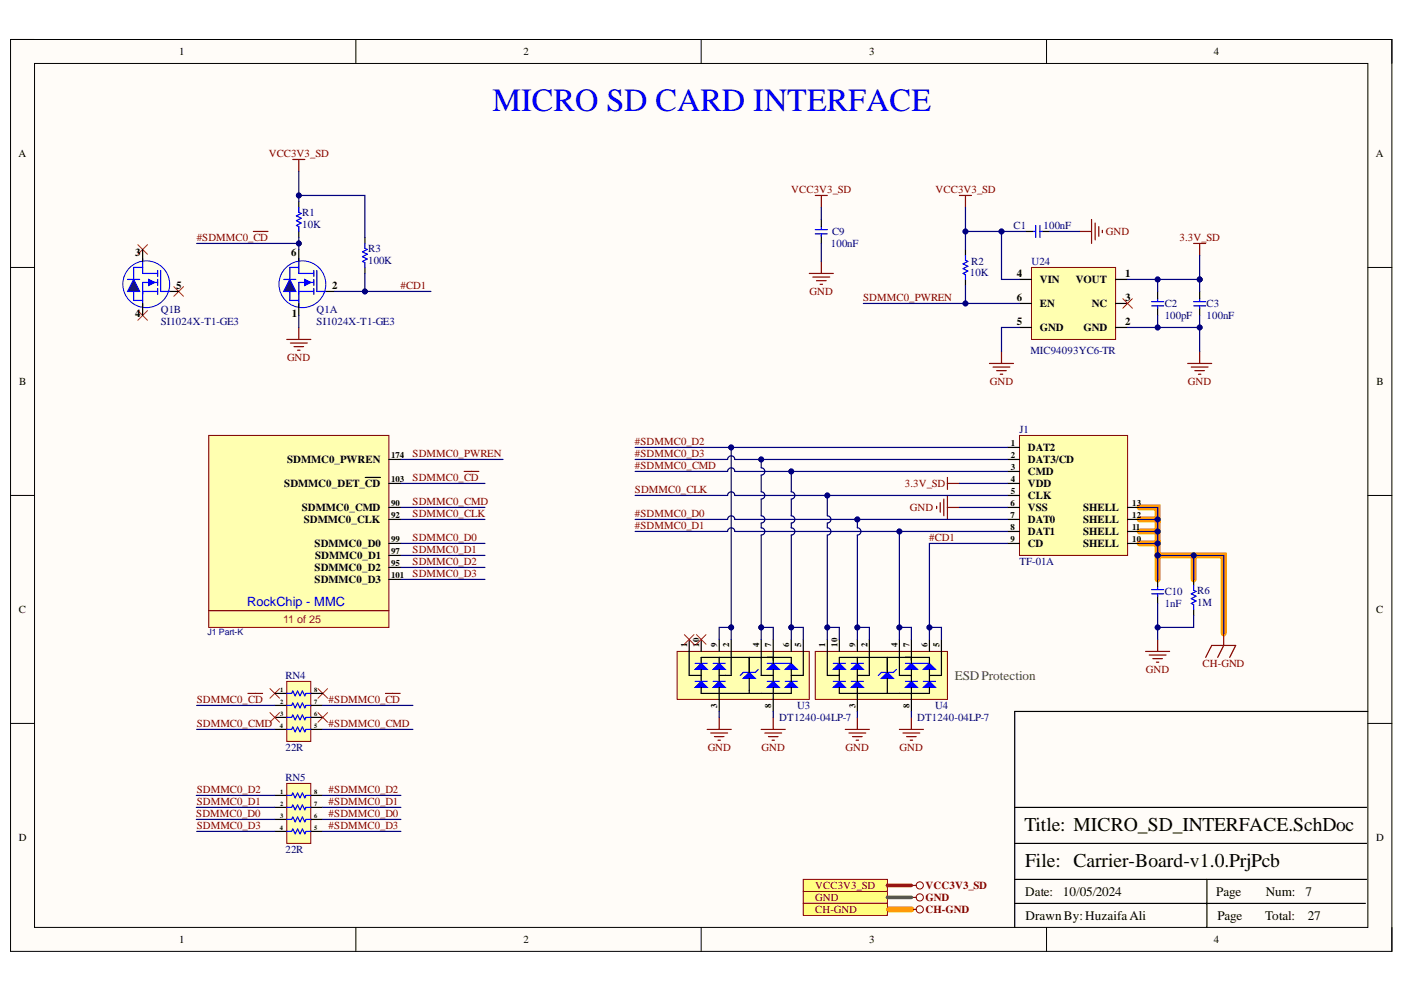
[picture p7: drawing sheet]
<svg xmlns="http://www.w3.org/2000/svg" width="297mm" height="210mm" viewBox="0 0 297 210" stroke-linecap="round" stroke-linejoin="round" font-family="sans-serif">
<defs><g id="words">
<text font-size="6.8" fill="#00f" x="104.2" y="23.4">MICRO SD CARD INTERFACE</text>
<g font-size="4.1">
<text x="216.7" y="175.8">Title: MICRO_SD_INTERFACE.SchDoc</text>
<text x="216.9" y="183.4">File: Carrier-Board-v1.0.PrjPcb</text>
</g>
<text font-size="2.8" fill="#434343" x="202" y="143.8">ESDProtection</text>
<g font-size="2.8">
<text x="216.9" y="189.6">Date:</text>
<text x="224.8" y="189.6">10/05/2024</text>
<text x="257.3" y="189.6">Page</text>
<text x="267.8" y="189.6">Num:</text>
<text x="276.2" y="189.6">7</text>
<text x="217" y="194.6">DrawnBy:HuzaifaAli</text>
<text x="257.6" y="194.6">Page</text>
<text x="267.6" y="194.6">Total:</text>
<text x="276.7" y="194.6">27</text>
</g>
<text font-size="2.7" fill="#00f" x="52.3" y="128.1">RockChip - MMC</text>
<g font-size="2.3">
<text x="37.9" y="11.7">1</text>
<text x="110.7" y="11.7">2</text>
<text x="183.9" y="11.7">3</text>
<text x="256.8" y="11.7">4</text>
<text x="3.9" y="33.3">A</text>
<text x="291.1" y="33.3">A</text>
<text x="28.6" y="54.1">3</text>
<text x="61.6" y="54.1">6</text>
<text x="215.1" y="58.7">4</text>
<text x="220" y="59.9">VIN</text>
<text x="227.6" y="59.9">VOUT</text>
<text x="238" y="58.7">1</text>
<text x="37.3" y="61.2">5</text>
<text x="70.3" y="61.2">2</text>
<text x="215.1" y="63.7">6</text>
<text x="220" y="65">EN</text>
<text x="231" y="65">NC</text>
<text x="238" y="63.7">3</text>
<text x="28.6" y="67">4</text>
<text x="61.7" y="67">1</text>
<text x="215.1" y="68.8">5</text>
<text x="220" y="70.1">GND</text>
<text x="229.2" y="70.1">GND</text>
<text x="238" y="68.8">2</text>
<text x="4.1" y="81.5">B</text>
<text x="291.2" y="81.5">B</text>
<text x="217.5" y="95.5">DAT2</text>
<text x="60.7" y="98">SDMMC0_PWREN</text>
<text x="217.5" y="98">DAT3/CD</text>
<text x="217.5" y="100.6">CMD</text>
<text x="60.1" y="103.1">SDMMC0_DET_CD</text>
<text x="217.5" y="105.6">CLK</text>
<text x="217.5" y="103.1">VDD</text>
<text x="63.9" y="108.2">SDMMC0_CMD</text>
<text x="64.3" y="110.7">SDMMC0_CLK</text>
<text x="217.5" y="110.7">DAT0</text>
<text x="217.5" y="113.2">DAT1</text>
<text x="217.5" y="108.2">VSS</text>
<text x="229.1" y="110.7">SHELL</text>
<text x="229.1" y="108.2">SHELL</text>
<text x="229.1" y="113.2">SHELL</text>
<text x="66.6" y="115.8">SDMMC0_D0</text>
<text x="66.7" y="118.3">SDMMC0_D1</text>
<text x="217.5" y="115.8">CD</text>
<text x="229.1" y="115.8">SHELL</text>
<text x="66.6" y="120.9">SDMMC0_D2</text>
<text x="66.6" y="123.4">SDMMC0_D3</text>
<text x="4" y="129.7">C</text>
<text x="291.2" y="129.7">C</text>
<text x="4" y="178">D</text>
<text x="291.2" y="178">D</text>
<text x="37.9" y="199.5">1</text>
<text x="110.7" y="199.5">2</text>
<text x="183.9" y="199.5">3</text>
<text x="256.8" y="199.5">4</text>
</g>
<g font-size="2.3" fill="#800000">
<text x="56.8" y="33.3">VCC3V3_SD</text>
<text x="167.4" y="40.9">VCC3V3_SD</text>
<text x="197.9" y="40.9">VCC3V3_SD</text>
<text x="41.6" y="51">#SDMMC0_CD</text>
<text x="234" y="49.8">GND</text>
<text x="249.5" y="51">3.3V_SD</text>
<text x="84.8" y="61.2">#CD1</text>
<text x="171.3" y="62.5">GND</text>
<text x="182.6" y="63.7">SDMMC0_PWREN</text>
<text x="60.7" y="76.4">GND</text>
<text x="209.4" y="81.5">GND</text>
<text x="251.3" y="81.5">GND</text>
<text x="134.3" y="94.2">#SDMMC0_D2</text>
<text x="87.3" y="101.8">SDMMC0_CD</text>
<text x="87.3" y="96.8">SDMMC0_PWREN</text>
<text x="134.3" y="96.8">#SDMMC0_D3</text>
<text x="134.3" y="99.3">#SDMMC0_CMD</text>
<text x="87.3" y="106.9">SDMMC0_CMD</text>
<text x="134.3" y="104.4">SDMMC0_CLK</text>
<text x="191.4" y="103.1">3.3V_SD</text>
<text x="87.3" y="109.4">SDMMC0_CLK</text>
<text x="134.3" y="112">#SDMMC0_D1</text>
<text x="134.3" y="109.4">#SDMMC0_D0</text>
<text x="192.5" y="108.2">GND</text>
<text x="87.3" y="119.6">SDMMC0_D2</text>
<text x="87.3" y="117.1">SDMMC0_D1</text>
<text x="87.3" y="114.5">SDMMC0_D0</text>
<text x="196.6" y="114.5">#CD1</text>
<text x="87.3" y="122.1">SDMMC0_D3</text>
<text x="242.4" y="142.4">GND</text>
<text x="254.4" y="141.1">CH-GND</text>
<text x="41.6" y="148.8">SDMMC0_CD</text>
<text x="69.5" y="148.8">#SDMMC0_CD</text>
<text x="41.6" y="153.9">SDMMC0_CMD</text>
<text x="69.5" y="153.9">#SDMMC0_CMD</text>
<text x="149.7" y="159">GND</text>
<text x="161.1" y="159">GND</text>
<text x="178.9" y="159">GND</text>
<text x="190.3" y="159">GND</text>
<text x="41.6" y="167.8">SDMMC0_D2</text>
<text x="69.5" y="167.8">#SDMMC0_D2</text>
<text x="41.5" y="172.9">SDMMC0_D0</text>
<text x="41.6" y="170.4">SDMMC0_D1</text>
<text x="69.5" y="170.4">#SDMMC0_D1</text>
<text x="69.5" y="172.9">#SDMMC0_D0</text>
<text x="41.6" y="175.4">SDMMC0_D3</text>
<text x="69.5" y="175.4">#SDMMC0_D3</text>
<text x="172.5" y="190.7">GND</text>
<text x="172.5" y="188.1">VCC3V3_SD</text>
<text x="195.8" y="190.7">GND</text>
<text x="195.8" y="188.1">VCC3V3_SD</text>
<text x="172.5" y="193.2">CH-GND</text>
<text x="195.8" y="193.2">CH-GND</text>
</g>
<g font-size="2.3" fill="#000080">
<text x="63.9" y="45.7">R1</text>
<text x="63.9" y="48.3">10K</text>
<text x="77.9" y="53.3">R3</text>
<text x="175.8" y="52.3">100nF</text>
<text x="176" y="49.8">C9</text>
<text x="214.4" y="48.5">C1</text>
<text x="220.8" y="48.5">100nF</text>
<text x="77.9" y="55.9">100K</text>
<text x="205.2" y="58.4">10K</text>
<text x="205.5" y="56.1">R2</text>
<text x="218.2" y="56.1">U24</text>
<text x="246.4" y="65">C2</text>
<text x="255.3" y="65">C3</text>
<text x="34" y="66.3">Q1B</text>
<text x="34" y="68.8">SI1024X-T1-GE3</text>
<text x="67" y="66.3">Q1A</text>
<text x="67" y="68.8">SI1024X-T1-GE3</text>
<text x="246.4" y="67.5">100pF</text>
<text x="255.3" y="67.5">100nF</text>
<text x="218" y="74.9">MIC94093YC6-TR</text>
<text x="215.7" y="91.7">J1</text>
<text x="215.7" y="119.6">TF-01A</text>
<text x="246.4" y="125.9">C10</text>
<text x="253.3" y="125.7">R6</text>
<text x="246.4" y="128.5">1nF</text>
<text x="253.3" y="128.2">1M</text>
<text x="60.4" y="143.7">RN4</text>
<text x="164.9" y="152.6">DT1240-04LP-7</text>
<text x="168.7" y="150.1">U3</text>
<text x="194" y="152.6">DT1240-04LP-7</text>
<text x="197.9" y="150.1">U4</text>
<text x="60.4" y="159">22R</text>
<text x="60.4" y="165.3">RN5</text>
<text x="60.4" y="180.5">22R</text>
</g>
<text font-size="2.3" fill="#f00" x="59.9" y="131.8">11 of 25</text>
<g font-size="1.9">
<text x="213.8" y="94.3">1</text>
<text x="82.7" y="101.9">103</text>
<text x="82.7" y="96.9">174</text>
<text x="213.8" y="96.9">2</text>
<text x="213.8" y="99.4">3</text>
<text x="213.8" y="101.9">4</text>
<text x="82.7" y="107">90</text>
<text x="213.8" y="107">6</text>
<text x="213.8" y="104.5">5</text>
<text x="239.6" y="107">13</text>
<text x="82.7" y="109.5">92</text>
<text x="213.8" y="109.5">7</text>
<text x="213.8" y="112.1">8</text>
<text x="239.6" y="109.5">12</text>
<text x="239.6" y="112.1">11</text>
<text x="82.7" y="114.6">99</text>
<text x="82.7" y="117.1">97</text>
<text x="82.7" y="119.7">95</text>
<text x="213.8" y="114.6">9</text>
<text x="239.6" y="114.6">10</text>
<text x="82.7" y="122.2">101</text>
<text x="145.4" y="136.8" transform="rotate(-90 145.4 136.8)">1</text>
<text x="147.9" y="136.8" transform="rotate(-90 147.9 136.8)">10</text>
<text x="151.8" y="136.8" transform="rotate(-90 151.8 136.8)">9</text>
<text x="154.3" y="136.8" transform="rotate(-90 154.3 136.8)">2</text>
<text x="160.6" y="136.8" transform="rotate(-90 160.6 136.8)">4</text>
<text x="163.2" y="136.8" transform="rotate(-90 163.2 136.8)">7</text>
<text x="167" y="136.8" transform="rotate(-90 167 136.8)">6</text>
<text x="169.5" y="136.8" transform="rotate(-90 169.5 136.8)">5</text>
<text x="174.6" y="136.8" transform="rotate(-90 174.6 136.8)">1</text>
<text x="177.2" y="136.8" transform="rotate(-90 177.2 136.8)">10</text>
<text x="181" y="136.8" transform="rotate(-90 181 136.8)">9</text>
<text x="183.6" y="136.8" transform="rotate(-90 183.6 136.8)">2</text>
<text x="189.9" y="136.8" transform="rotate(-90 189.9 136.8)">4</text>
<text x="192.4" y="136.8" transform="rotate(-90 192.4 136.8)">7</text>
<text x="196.2" y="136.8" transform="rotate(-90 196.2 136.8)">6</text>
<text x="198.8" y="136.8" transform="rotate(-90 198.8 136.8)">5</text>
<text x="151.8" y="149.8" transform="rotate(-90 151.8 149.8)">3</text>
<text x="163.2" y="149.8" transform="rotate(-90 163.2 149.8)">8</text>
<text x="181" y="149.8" transform="rotate(-90 181 149.8)">3</text>
<text x="192.4" y="149.8" transform="rotate(-90 192.4 149.8)">8</text>
</g>
<text font-size="1.9" fill="#000080" x="43.9" y="134.5">J1 Part-K</text>
<g font-size="1.4">
<text x="59.3" y="146.5">1</text>
<text x="59.3" y="149">2</text>
<text x="66.5" y="146.5">8</text>
<text x="66.5" y="149">7</text>
<text x="59.2" y="154.1">4</text>
<text x="59.3" y="151.5">3</text>
<text x="66.5" y="151.5">6</text>
<text x="66.5" y="154.1">5</text>
<text x="59.3" y="168">1</text>
<text x="59.3" y="170.5">2</text>
<text x="59.3" y="173.1">3</text>
<text x="66.5" y="168">8</text>
<text x="66.5" y="170.5">7</text>
<text x="66.5" y="173.1">6</text>
<text x="59.2" y="175.6">4</text>
<text x="66.5" y="175.6">5</text>
</g>
</g></defs>
<path d="M2.2 8.4h292.3v192.9h-292.3z" fill-rule="evenodd" fill="#fffcf8"/>
<path d="M2.2 8.4h292.3v192.9h-292.3z" fill="none" stroke="#000" stroke-width=".21"/>
<path d="M7.3 13.4h282.1v182.8h-282.1z" fill-rule="evenodd" fill="#fffcf8"/>
<g fill="none" stroke="#000" stroke-width=".21">
<path d="M2.2 8.4h5.1M7.3 13.4h282.1v182.8h-282.1zM75.3 8.4v5M148.3 8.4v5M221.4 8.4v5M289.4 8.4h5.1v5M2.2 56.6h5.1M289.4 56.6h5.1M2.2 104.8h5.1M289.4 104.8h5.1M2.2 153.1h5.1M289.4 153.1h5.1"/>
<path d="M75.3 196.2v5.1M148.3 196.2v5.1M221.4 196.2v5.1M294.5 196.2v5.1"/>
</g>
<path d="M241.1 107.4h3.8v2.5h-3.8M241.1 115h3.8v2.5M241.1 112.5h3.8M244.9 109.9v5.1M244.9 117.5h14v16.5M244.9 117.5v5.1M252.5 117.5v5.1M187.7 192.4h5.1" fill="none" stroke="#f90" stroke-width="1.3"/>
<path d="M289.4 150.5h-74.7v45.7M214.7 178.5h74.4M214.7 170.8h74.4M214.7 191.2h74.2M214.7 186.1h74.4M255.3 186.1v10.1" fill="none" stroke="#000" stroke-width=".25"/>
<path d="M143.3 137.8h27.9v10.2h-27.9z" fill-rule="evenodd" fill="#ffffb0"/>
<path d="M143.3 137.8h27.9v10.2h-27.9z" fill="none" stroke="#800000" stroke-width=".21"/>
<path d="M145.8 135.3v2.5" fill="none" stroke="#000" stroke-width=".25"/>
<path d="M147.1 141.6l1.2-1.2 1.3 1.2z" fill="#00f"/>
<path d="M147.1 141.6l1.2-1.2 1.3 1.2zM147.1 140.4h2.5M147.1 144.2h2.5" fill="none" stroke="#00f" stroke-width=".25"/>
<path d="M148.3 141.6v2.6" fill="none" stroke="#000" stroke-width=".25"/>
<path d="M147.1 145.5l1.2-1.3 1.3 1.3z" fill="#00f"/>
<path d="M147.1 145.5l1.2-1.3 1.3 1.3z" fill="none" stroke="#00f" stroke-width=".25"/>
<path d="M148.3 145.5v1.2h12.8" fill="none" stroke="#000" stroke-width=".25"/>
<path d="M150.9 141.6l1.3-1.2 1.2 1.2z" fill="#00f"/>
<path d="M150.9 141.6l1.3-1.2 1.2 1.2zM150.9 140.4h2.5M150.9 144.2h2.5" fill="none" stroke="#00f" stroke-width=".25"/>
<path d="M150.9 145.5l1.3-1.3 1.2 1.3z" fill="#00f"/>
<path d="M150.9 145.5l1.3-1.3 1.2 1.3z" fill="none" stroke="#00f" stroke-width=".25"/>
<path d="M163.6 140.4l1.3 1.2h-2.6z" fill="#00f"/>
<path d="M162.3 140.4h2.6M162.3 144.2h2.6M163.6 140.4l1.3 1.2h-2.6z" fill="none" stroke="#00f" stroke-width=".25"/>
<path d="M163.6 144.2l1.3 1.3h-2.6z" fill="#00f"/>
<path d="M163.6 144.2l1.3 1.3h-2.6z" fill="none" stroke="#00f" stroke-width=".25"/>
<path d="M167.4 140.4l1.3 1.2h-2.6z" fill="#00f"/>
<path d="M164.9 140.4h2.5M167.4 140.4l1.3 1.2h-2.6z" fill="none" stroke="#00f" stroke-width=".25"/>
<path d="M167.4 144.2l1.3 1.3h-2.6z" fill="#00f"/>
<path d="M167.4 144.2l1.3 1.3h-2.6z" fill="none" stroke="#00f" stroke-width=".25"/>
<path d="M157.2 143.5l1.3-1.2 1.3 1.2z" fill="#00f"/>
<path d="M157.2 143.5l1.3-1.2 1.3 1.2zM160.4 141.6l-.6 .7h-2.6l-.6 .6M166.1 144.2h2.6" fill="none" stroke="#00f" stroke-width=".25"/>
<g fill="none" stroke="#000" stroke-width=".25">
<path d="M145.8 137.8v5.1h2.5M148.3 135.3v2.5M152.2 135.3v2.5M152.2 139.1v1.3M154.7 135.3v7.6h-2.5M158.5 139.1v3.2M161.1 135.3v7.6h2.5M163.6 135.3v5.1M167.4 135.3v2.5M169.9 135.3v7.6h-2.5M148.3 140.4v-1.3h19.1v1.3M152.2 141.6v2.6"/>
<path d="M152.2 145.5v5M158.5 143.5v3.2M163.6 141.6v2.6M163.6 145.5v5M167.4 141.6v2.6M167.4 145.5v1.2h-6.3"/>
</g>
<path d="M172.5 137.8h27.9v10.2h-27.9z" fill-rule="evenodd" fill="#ffffb0"/>
<path d="M172.5 137.8h27.9v10.2h-27.9z" fill="none" stroke="#800000" stroke-width=".21"/>
<path d="M175 135.3v2.5" fill="none" stroke="#000" stroke-width=".25"/>
<path d="M176.3 141.6l1.3-1.2 1.2 1.2z" fill="#00f"/>
<path d="M176.3 141.6l1.3-1.2 1.2 1.2zM176.3 140.4h2.5M176.3 144.2h2.5" fill="none" stroke="#00f" stroke-width=".25"/>
<path d="M177.6 141.6v2.6" fill="none" stroke="#000" stroke-width=".25"/>
<path d="M176.3 145.5l1.3-1.3 1.2 1.3z" fill="#00f"/>
<path d="M176.3 145.5l1.3-1.3 1.2 1.3z" fill="none" stroke="#00f" stroke-width=".25"/>
<path d="M177.6 145.5v1.2h12.7" fill="none" stroke="#000" stroke-width=".25"/>
<path d="M180.1 141.6l1.3-1.2 1.3 1.2z" fill="#00f"/>
<path d="M180.1 141.6l1.3-1.2 1.3 1.2zM180.1 140.4h2.6M180.1 144.2h2.6" fill="none" stroke="#00f" stroke-width=".25"/>
<path d="M180.1 145.5l1.3-1.3 1.3 1.3z" fill="#00f"/>
<path d="M180.1 145.5l1.3-1.3 1.3 1.3z" fill="none" stroke="#00f" stroke-width=".25"/>
<path d="M191.6 141.6l1.2-1.2 1.3 1.2z" fill="#00f"/>
<path d="M191.6 141.6l1.2-1.2 1.3 1.2zM191.6 140.4h2.5M191.6 144.2h2.5" fill="none" stroke="#00f" stroke-width=".25"/>
<path d="M191.6 145.5l1.2-1.3 1.3 1.3z" fill="#00f"/>
<path d="M191.6 145.5l1.2-1.3 1.3 1.3z" fill="none" stroke="#00f" stroke-width=".25"/>
<path d="M195.4 141.6l1.2-1.2 1.3 1.2z" fill="#00f"/>
<path d="M194.1 140.4h2.5M195.4 141.6l1.2-1.2 1.3 1.2z" fill="none" stroke="#00f" stroke-width=".25"/>
<path d="M195.4 145.5l1.2-1.3 1.3 1.3z" fill="#00f"/>
<path d="M195.4 145.5l1.2-1.3 1.3 1.3z" fill="none" stroke="#00f" stroke-width=".25"/>
<path d="M186.5 143.6l1.2-1.3 1.3 1.3z" fill="#00f"/>
<g fill="none" stroke="#00f" stroke-width=".25">
<path d="M63.2 43.9v1l.5 .3-1 .5 1 .5-1 .5 1 .5-1 .5 .5 .3v1M77.2 51.5v1l.5 .3-1 .5 1 .5-1 .5 1 .5-1 .5 .5 .3v1M204.3 54.1v1l.5 .2-1 .5 1 .5-1 .5 1 .6-1 .5 .5 .2v1M218.5 49h.5M219.1 47.7v2.5M220 49h.5M220 47.7v2.5M243.6 64.7h2.6M243.6 63.8h2.6M244.9 63.2v.5M244.9 64.7v.5M252.5 64.7h2.6"/>
<path d="M252.5 63.8h2.6M253.8 63.2v.5M253.8 64.7v.5M186.5 143.6l1.2-1.3 1.3 1.3zM189.6 141.6l-.6 .7h-2.5l-.7 .6M195.4 144.2h2.5"/>
</g>
<g fill="none" stroke="#000" stroke-width=".25">
<path d="M63.2 42.6v1.3M63.2 49v1.2M77.2 50.2v1.3M77.2 56.6v1.3M204.3 52.8v1.3M204.3 59.1v1.3M217 49h1.5M220.4 49h1.6M244.9 61.7v1.5M244.9 65.1v1.6M253.8 61.7v1.5M253.8 65.1v1.6"/>
<path d="M175 137.8v5.1h2.6M177.6 135.3v2.5M181.4 135.3v2.5M181.4 139.1v1.3M183.9 135.3v7.6h-2.5M187.7 139.1v3.2M190.3 135.3v7.6h2.5M192.8 135.3v5.1M196.6 135.3v2.5M199.2 135.3v7.6h-2.6M177.6 140.4v-1.3h19v1.3M181.4 141.6v2.6"/>
<path d="M181.4 145.5v5M187.7 143.6v3.1M192.8 141.6v2.6M192.8 145.5v5M196.6 141.6v2.6M196.6 145.5v1.2h-6.3"/>
</g>
<g fill="none" stroke="#800000" stroke-width=".25">
<path d="M61.9 33.7h2.6M63.2 33.7v2.6M203 41.4h2.5M204.3 41.4v2.5M228.4 49h2.5M230.9 46.4v5.1M231.7 47.2v3.6M232.5 48v2M233.2 48.7v.5M252.5 51.5h2.6M253.8 51.5v2.6M60.7 71.8h5.1"/>
<path d="M61.4 72.6h3.6M62.2 73.3h2M63 74.1h.5M63.2 69.3v2.5M209.3 76.9h5.1M210.1 77.7h3.6M210.9 78.4h2M211.6 79.2h.5M211.9 74.4v2.5M251.3 76.9h5.1M252 77.7h3.6M252.8 78.4h2"/>
<path d="M253.6 79.2h.5M253.8 74.4v2.5M198.2 107.1v.5M198.9 106.4v2M199.7 105.6v3.5M200.4 101v2.6M200.4 104.8v5.1M200.4 107.4h2.6M200.4 102.3h2.6M149.6 154.3h5.1M150.4 155.1h3.5M151.1 155.9h2.1"/>
<path d="M151.9 156.6h.5M152.2 151.8v2.5M161.1 154.3h5M161.8 155.1h3.6M162.6 155.9h2M163.3 156.6h.5M163.6 151.8v2.5M178.8 154.3h5.1M179.6 155.1h3.6M180.4 155.9h2M181.1 156.6h.5M181.4 151.8v2.5"/>
<path d="M190.3 154.3h5.1M191 155.1h3.6M191.8 155.9h2M192.6 156.6h.5M192.8 151.8v2.5"/>
</g>
<path d="M57.1 145.7l2 2M59.1 145.7l-2 2M67.3 145.7l2 2M69.3 145.7l-2 2" fill="none" stroke="#f00" stroke-width=".21"/>
<path d="M44.2 92.1h38.1v40.7h-38.1z" fill-rule="evenodd" fill="#ffffb0"/>
<path d="M44.2 92.1h38.1v40.7h-38.1z" fill="none" stroke="#800000" stroke-width=".21"/>
<path d="M68.3 61.7h2.5M82.3 97.2h2.5M77.3 101h3.2M82.3 109.9h2.5M82.3 102.3h2.5M82.3 107.4h2.5M82.3 115h2.5M82.3 117.5h2.5M82.3 120.1h2.5M82.3 122.6h2.5" fill="none" stroke="#000" stroke-width=".25"/>
<path d="M53.6 49h3.1M172.5 41.4h2.5M173.8 41.4v2.5M98.2 99.8h3.1M44.2 129.2h38.1M52.5 146.7h3.1M81.6 146.7h3.1" fill="none" stroke="#800000" stroke-width=".25"/>
<path d="M29.2 51.8l2 2M31.2 51.8l-2 2M29.2 65.7l2 2.1M31.2 65.7l-2 2.1M36.8 60.7l2 2M38.8 60.7l-2 2M144.8 134.3l2 2M146.8 134.3l-2 2M147.3 134.3l2.1 2M149.4 134.3l-2.1 2" fill="none" stroke="#f00" stroke-width=".21"/>
<circle cx="64" cy="60.1" r="5" fill="#ffffe8"/>
<circle cx="64" cy="60.1" r="5" fill="none" stroke="#00f" stroke-width=".21"/>
<path d="M63.2 54.7v3.2h3.2M66.4 57.2v1.3M66.4 59.1v1.3M66.4 59.8h-3.2v5M67 57.2v4.5h1.9M63.2 61.7h3.2M66.4 61v1.3" fill="none" stroke="#00f" stroke-width=".25"/>
<path d="M64.5 59.1l1.3 .7-1.3 .6z" fill="#00f"/>
<path d="M60 59.1h2.6M63.2 56.6h-1.9v7h1.9M64.5 59.1l1.3 .7-1.3 .6z" fill="none" stroke="#00f" stroke-width=".25"/>
<path d="M63.2 52.8v2.5M63.2 64.2v2.5" fill="none" stroke="#000" stroke-width=".25"/>
<path d="M61.3 59.1l1.3 2.6h-2.6z" fill="#073763"/>
<path d="M61.3 59.1l1.3 2.6h-2.6z" fill="none" stroke="#00f" stroke-width=".25"/>
<path d="M35.3 61.7h2.5" fill="none" stroke="#000" stroke-width=".25"/>
<circle cx="30.9" cy="60.1" r="5" fill="#ffffe8"/>
<circle cx="30.9" cy="60.1" r="5" fill="none" stroke="#00f" stroke-width=".21"/>
<path d="M30.2 54.7v3.2h3.2M33.4 57.2v1.3M33.4 59.1v1.3M33.4 59.8h-3.2v5M34 57.2v4.5h1.9M30.2 61.7h3.2M33.4 61v1.3" fill="none" stroke="#00f" stroke-width=".25"/>
<path d="M31.5 59.1l1.2 .7-1.2 .6z" fill="#00f"/>
<path d="M27 59.1h2.5M30.2 56.6h-1.9v7h1.9M31.5 59.1l1.2 .7-1.2 .6z" fill="none" stroke="#00f" stroke-width=".25"/>
<path d="M30.2 52.8v2.5M30.2 64.2v2.5" fill="none" stroke="#000" stroke-width=".25"/>
<path d="M28.3 59.1l1.2 2.6h-2.5z" fill="#073763"/>
<path d="M28.3 59.1l1.2 2.6h-2.5zM172.5 49.5h2.5M172.5 48.6h2.5M173.8 48v.5M173.8 49.5v.5" fill="none" stroke="#00f" stroke-width=".25"/>
<path d="M173.8 46.4v1.6M173.8 49.9v1.6" fill="none" stroke="#000" stroke-width=".25"/>
<path d="M171.2 57.9h5.1M172 58.6h3.5M172.7 59.4h2.1M173.8 55.3v2.6M173.5 60.2h.5" fill="none" stroke="#800000" stroke-width=".25"/>
<path d="M218.2 56.6h17.8v15.2h-17.8z" fill-rule="evenodd" fill="#ffffb0"/>
<path d="M218.2 56.6h17.8v15.2h-17.8z" fill="none" stroke="#800000" stroke-width=".21"/>
<path d="M215.7 59.1h2.5M236 59.1h2.6M215.7 64.2h2.5M215.7 69.3h2.5M236 64.2h2.6M236 69.3h2.6M244.9 122.6v1.5M244.9 126v1.7M252.5 122.6v1.3M252.5 129v1.2" fill="none" stroke="#000" stroke-width=".25"/>
<path d="M237.5 63.2l2.1 2M239.6 63.2l-2.1 2" fill="none" stroke="#f00" stroke-width=".21"/>
<path d="M243.6 125.6h2.6M243.6 124.8h2.6M244.9 124.1v.5M244.9 125.6v.6M252.5 123.9v1l.5 .2-1 .5 1 .6-1 .5 1 .5-1 .5 .5 .2v1.1" fill="none" stroke="#00f" stroke-width=".25"/>
<path d="M242.4 137.8h5.1M243.1 138.6h3.6M243.9 139.4h2M244.9 135.3v2.5M255.1 139.1l1.3-2.5h5l-1.2 2.5M258.9 134v2.6l-1.3 2.5M244.7 140.1h.5" fill="none" stroke="#800000" stroke-width=".25"/>
<path d="M169.9 188.6h17.8v2.6h-17.8z" fill-rule="evenodd" fill="#ffff80"/>
<g fill="none" stroke="#800000" stroke-width=".21">
<path d="M169.9 188.6h17.8v2.6h-17.8z"/>
<circle cx="194.6" cy="189.9" r=".76"/>
</g>
<path d="M192.8 189.9h1" fill="none" stroke="#800000" stroke-width=".25"/>
<path d="M169.9 186.1h17.8v2.5h-17.8z" fill-rule="evenodd" fill="#ffff80"/>
<g fill="none" stroke="#800000" stroke-width=".21">
<path d="M169.9 186.1h17.8v2.5h-17.8z"/>
<circle cx="194.6" cy="187.4" r=".76"/>
</g>
<path d="M192.8 187.4h1" fill="none" stroke="#800000" stroke-width=".25"/>
<path d="M169.9 191.2h17.8v2.5h-17.8z" fill-rule="evenodd" fill="#ffff80"/>
<g fill="none" stroke="#800000" stroke-width=".21">
<path d="M169.9 191.2h17.8v2.5h-17.8z"/>
<circle cx="194.6" cy="192.4" r=".76"/>
</g>
<path d="M192.8 192.4h1" fill="none" stroke="#800000" stroke-width=".25"/>
<path d="M60.7 144.2h5.1v12.7h-5.1z" fill-rule="evenodd" fill="#ffffb0"/>
<path d="M60.7 144.2h5.1v12.7h-5.1z" fill="none" stroke="#800000" stroke-width=".21"/>
<path d="M58.1 146.7h2.6M58.1 149.3h2.6M58.1 151.8h2.6M58.1 154.3h2.6M65.8 146.7h2.5M65.8 149.3h2.5M65.8 151.8h2.5M65.8 154.3h2.5" fill="none" stroke="#000" stroke-width=".25"/>
<path d="M60.7 146.7h1l.2-.5 .6 1 .5-1 .5 1 .5-1 .5 1 .2-.5h1.1M60.7 149.3h1l.2-.5 .6 1 .5-1 .5 1 .5-1 .5 1 .2-.5h1.1M60.7 151.8h1l.2-.5 .6 1 .5-1 .5 1 .5-1 .5 1 .2-.5h1.1M60.7 154.3h1l.2-.5 .6 1 .5-1 .5 1 .5-1 .5 1 .2-.5h1.1" fill="none" stroke="#00f" stroke-width=".25"/>
<path d="M60.7 165.8h5.1v12.7h-5.1z" fill-rule="evenodd" fill="#ffffb0"/>
<path d="M60.7 165.8h5.1v12.7h-5.1z" fill="none" stroke="#800000" stroke-width=".21"/>
<path d="M58.1 168.3h2.6M58.1 170.8h2.6M58.1 173.4h2.6M58.1 175.9h2.6M65.8 168.3h2.5M65.8 170.8h2.5M65.8 173.4h2.5M65.8 175.9h2.5" fill="none" stroke="#000" stroke-width=".25"/>
<path d="M60.7 168.3h1l.2-.5 .6 1 .5-1 .5 1 .5-1 .5 1 .2-.5h1.1M60.7 170.8h1l.2-.5 .6 1 .5-1 .5 1 .5-1 .5 1 .2-.5h1.1M60.7 173.4h1l.3-.5 .5 1 .5-1 .5 1 .5-1 .5 1 .2-.5h1.1M60.7 175.9h1l.3-.5 .5 1 .5-1 .5 1 .5-1 .5 1 .2-.5h1.1" fill="none" stroke="#00f" stroke-width=".25"/>
<path d="M215.7 92.1h22.9v25.4h-22.9z" fill-rule="evenodd" fill="#ffffb0"/>
<path d="M215.7 92.1h22.9v25.4h-22.9z" fill="none" stroke="#800000" stroke-width=".21"/>
<g fill="none" stroke="#000" stroke-width=".25">
<path d="M213.2 94.7h2.5M213.2 97.2h2.5M213.2 99.8h2.5M213.2 104.8h2.5M213.2 109.9h2.5M213.2 112.5h2.5M213.2 102.3h2.5M213.2 115h2.5M213.2 107.4h2.5M238.6 109.9h2.5M238.6 112.5h2.5M238.6 115h2.5"/>
<path d="M238.6 107.4h2.5"/>
</g>
<path d="M203 107.4h10.2M203 102.3h10.2M161.1 132.8h2.5v2.5M152.2 150.5v1.3M163.6 150.5v1.3M181.4 150.5v1.3M192.8 150.5v1.3" fill="none" stroke="#000080" stroke-width=".25"/>
<circle cx="161.1" cy="132.8" r=".51" fill="#000080"/>
<circle cx="161.1" cy="132.8" r=".51" fill="none" stroke="#000080" stroke-width=".21"/>
<path d="M167.4 132.8h2.5v2.5" fill="none" stroke="#000080" stroke-width=".25"/>
<circle cx="167.4" cy="132.8" r=".51" fill="#000080"/>
<circle cx="167.4" cy="132.8" r=".51" fill="none" stroke="#000080" stroke-width=".21"/>
<path d="M175 132.8h2.6v2.5" fill="none" stroke="#000080" stroke-width=".25"/>
<circle cx="175" cy="132.8" r=".51" fill="#000080"/>
<circle cx="175" cy="132.8" r=".51" fill="none" stroke="#000080" stroke-width=".21"/>
<path d="M181.4 132.8h2.5v2.5" fill="none" stroke="#000080" stroke-width=".25"/>
<circle cx="181.4" cy="132.8" r=".51" fill="#000080"/>
<circle cx="181.4" cy="132.8" r=".51" fill="none" stroke="#000080" stroke-width=".21"/>
<path d="M190.3 132.8h2.5v2.5" fill="none" stroke="#000080" stroke-width=".25"/>
<circle cx="190.3" cy="132.8" r=".51" fill="#000080"/>
<circle cx="190.3" cy="132.8" r=".51" fill="none" stroke="#000080" stroke-width=".21"/>
<path d="M41.6 51.5h21.6" fill="none" stroke="#000080" stroke-width=".25"/>
<circle cx="63.2" cy="51.5" r=".51" fill="#000080"/>
<circle cx="63.2" cy="51.5" r=".51" fill="none" stroke="#000080" stroke-width=".21"/>
<path d="M63.2 50.2v2.6" fill="none" stroke="#000080" stroke-width=".25"/>
<circle cx="63.2" cy="51.5" r=".51" fill="#000080"/>
<circle cx="63.2" cy="51.5" r=".51" fill="none" stroke="#000080" stroke-width=".21"/>
<g fill="none" stroke="#000080" stroke-width=".25">
<path d="M222 49h6.4M253.8 59.1v2.6M63.2 66.7v2.6M41.6 149.3h16.5M41.6 154.3h16.5M68.3 149.3h19.1M68.3 154.3h19.1M41.5 168.3h16.6M41.5 170.8h16.6M41.5 173.4h16.6M41.6 175.9h16.5M68.3 168.3h16.5"/>
<path d="M68.3 170.8h16.5M68.3 173.4h16.5M68.3 175.9h16.5"/>
</g>
<circle cx="253.8" cy="59.1" r=".51" fill="#000080"/>
<circle cx="253.8" cy="59.1" r=".51" fill="none" stroke="#000080" stroke-width=".21"/>
<path d="M244.9 59.1v2.6" fill="none" stroke="#000080" stroke-width=".25"/>
<circle cx="244.9" cy="59.1" r=".51" fill="#000080"/>
<circle cx="244.9" cy="59.1" r=".51" fill="none" stroke="#000080" stroke-width=".21"/>
<path d="M244.9 66.7v2.6" fill="none" stroke="#000080" stroke-width=".25"/>
<circle cx="244.9" cy="69.3" r=".51" fill="#000080"/>
<circle cx="244.9" cy="69.3" r=".51" fill="none" stroke="#000080" stroke-width=".21"/>
<path d="M253.8 66.7v2.6" fill="none" stroke="#000080" stroke-width=".25"/>
<circle cx="253.8" cy="69.3" r=".51" fill="#000080"/>
<circle cx="253.8" cy="69.3" r=".51" fill="none" stroke="#000080" stroke-width=".21"/>
<path d="M77.2 57.9v3.8h-6.4M84.8 97.2h21.6M84.8 117.5h17.8M84.8 115h17.8M84.8 109.9h17.8M84.8 107.4h17.8M84.8 102.3h17.8M84.8 122.6h17.8M84.8 120.1h17.8" fill="none" stroke="#000080" stroke-width=".25"/>
<circle cx="77.2" cy="61.7" r=".51" fill="#000080"/>
<circle cx="77.2" cy="61.7" r=".51" fill="none" stroke="#000080" stroke-width=".21"/>
<path d="M63.2 41.4h14v8.8" fill="none" stroke="#000080" stroke-width=".25"/>
<circle cx="63.2" cy="41.4" r=".51" fill="#000080"/>
<circle cx="63.2" cy="41.4" r=".51" fill="none" stroke="#000080" stroke-width=".21"/>
<path d="M238.6 69.3h15.2v5.1" fill="none" stroke="#000080" stroke-width=".25"/>
<circle cx="244.9" cy="69.3" r=".51" fill="#000080"/>
<circle cx="244.9" cy="69.3" r=".51" fill="none" stroke="#000080" stroke-width=".21"/>
<circle cx="253.8" cy="69.3" r=".51" fill="#000080"/>
<circle cx="253.8" cy="69.3" r=".51" fill="none" stroke="#000080" stroke-width=".21"/>
<path d="M77.2 61.7h14" fill="none" stroke="#000080" stroke-width=".25"/>
<circle cx="77.2" cy="61.7" r=".51" fill="#000080"/>
<circle cx="77.2" cy="61.7" r=".51" fill="none" stroke="#000080" stroke-width=".21"/>
<path d="M196.6 135.3v-2.5h2.6v2.5" fill="none" stroke="#000080" stroke-width=".25"/>
<circle cx="196.6" cy="132.8" r=".51" fill="#000080"/>
<circle cx="196.6" cy="132.8" r=".51" fill="none" stroke="#000080" stroke-width=".21"/>
<path d="M213.2 115h-16.6v17.8" fill="none" stroke="#000080" stroke-width=".25"/>
<circle cx="196.6" cy="132.8" r=".51" fill="#000080"/>
<circle cx="196.6" cy="132.8" r=".51" fill="none" stroke="#000080" stroke-width=".21"/>
<path d="M154.7 132.8v2.5" fill="none" stroke="#000080" stroke-width=".25"/>
<circle cx="154.7" cy="132.8" r=".51" fill="#000080"/>
<circle cx="154.7" cy="132.8" r=".51" fill="none" stroke="#000080" stroke-width=".21"/>
<path d="M154.7 94.7v38.1h-2.5v2.5" fill="none" stroke="#000080" stroke-width=".25"/>
<circle cx="154.7" cy="132.8" r=".51" fill="#000080"/>
<circle cx="154.7" cy="132.8" r=".51" fill="none" stroke="#000080" stroke-width=".21"/>
<circle cx="154.7" cy="94.7" r=".51" fill="#000080"/>
<circle cx="154.7" cy="94.7" r=".51" fill="none" stroke="#000080" stroke-width=".21"/>
<path d="M204.3 60.4v3.8h11.4" fill="none" stroke="#000080" stroke-width=".25"/>
<circle cx="204.3" cy="64.2" r=".51" fill="#000080"/>
<circle cx="204.3" cy="64.2" r=".51" fill="none" stroke="#000080" stroke-width=".21"/>
<path d="M182.7 64.2h21.6" fill="none" stroke="#000080" stroke-width=".25"/>
<circle cx="204.3" cy="64.2" r=".51" fill="#000080"/>
<circle cx="204.3" cy="64.2" r=".51" fill="none" stroke="#000080" stroke-width=".21"/>
<path d="M217 49h-5.1v10.1h3.8M215.7 69.3h-3.8v5.1" fill="none" stroke="#000080" stroke-width=".25"/>
<circle cx="211.9" cy="49" r=".51" fill="#000080"/>
<circle cx="211.9" cy="49" r=".51" fill="none" stroke="#000080" stroke-width=".21"/>
<path d="M211.9 49h-7.6v3.8" fill="none" stroke="#000080" stroke-width=".25"/>
<circle cx="204.3" cy="49" r=".51" fill="#000080"/>
<circle cx="204.3" cy="49" r=".51" fill="none" stroke="#000080" stroke-width=".21"/>
<circle cx="211.9" cy="49" r=".51" fill="#000080"/>
<circle cx="211.9" cy="49" r=".51" fill="none" stroke="#000080" stroke-width=".21"/>
<path d="M204.3 43.9v5.1" fill="none" stroke="#000080" stroke-width=".25"/>
<circle cx="204.3" cy="49" r=".51" fill="#000080"/>
<circle cx="204.3" cy="49" r=".51" fill="none" stroke="#000080" stroke-width=".21"/>
<path d="M173.8 43.9v2.5M173.8 51.5v3.8M238.6 59.1h15.2" fill="none" stroke="#000080" stroke-width=".25"/>
<circle cx="244.9" cy="59.1" r=".51" fill="#000080"/>
<circle cx="244.9" cy="59.1" r=".51" fill="none" stroke="#000080" stroke-width=".21"/>
<circle cx="253.8" cy="59.1" r=".51" fill="#000080"/>
<circle cx="253.8" cy="59.1" r=".51" fill="none" stroke="#000080" stroke-width=".21"/>
<path d="M253.8 54.1v5" fill="none" stroke="#000080" stroke-width=".25"/>
<circle cx="253.8" cy="59.1" r=".51" fill="#000080"/>
<circle cx="253.8" cy="59.1" r=".51" fill="none" stroke="#000080" stroke-width=".21"/>
<path d="M252.5 117.5v5.1" fill="none" stroke="#000080" stroke-width=".25"/>
<circle cx="252.5" cy="117.5" r=".51" fill="#000080"/>
<circle cx="252.5" cy="117.5" r=".51" fill="none" stroke="#000080" stroke-width=".21"/>
<path d="M252.5 130.2v2.6h-7.6v2.5" fill="none" stroke="#000080" stroke-width=".25"/>
<circle cx="244.9" cy="132.8" r=".51" fill="#000080"/>
<circle cx="244.9" cy="132.8" r=".51" fill="none" stroke="#000080" stroke-width=".21"/>
<path d="M244.9 127.7v5.1" fill="none" stroke="#000080" stroke-width=".25"/>
<circle cx="244.9" cy="132.8" r=".51" fill="#000080"/>
<circle cx="244.9" cy="132.8" r=".51" fill="none" stroke="#000080" stroke-width=".21"/>
<path d="M241.1 107.4h3.8v2.5h-3.8" fill="none" stroke="#000080" stroke-width=".25"/>
<circle cx="244.9" cy="109.9" r=".51" fill="#000080"/>
<circle cx="244.9" cy="109.9" r=".51" fill="none" stroke="#000080" stroke-width=".21"/>
<path d="M134.4 112.4h19.5a.76 .76 0 0 1 .8-.7 .76 .76 0 0 1 .8 .7l57.7 .1" fill="none" stroke="#000080" stroke-width=".25"/>
<circle cx="190.3" cy="112.5" r=".51" fill="#000080"/>
<circle cx="190.3" cy="112.5" r=".51" fill="none" stroke="#000080" stroke-width=".21"/>
<path d="M134.4 109.9h19.5a.76 .76 0 0 1 .8-.8 .76 .76 0 0 1 .8 .8h57.7" fill="none" stroke="#000080" stroke-width=".25"/>
<circle cx="181.4" cy="109.9" r=".51" fill="#000080"/>
<circle cx="181.4" cy="109.9" r=".51" fill="none" stroke="#000080" stroke-width=".21"/>
<path d="M134.4 104.8h19.5a.76 .76 0 0 1 .8-.7 .76 .76 0 0 1 .8 .7h57.7" fill="none" stroke="#000080" stroke-width=".25"/>
<circle cx="175" cy="104.8" r=".51" fill="#000080"/>
<circle cx="175" cy="104.8" r=".51" fill="none" stroke="#000080" stroke-width=".21"/>
<path d="M134.4 99.8h19.5a.76 .76 0 0 1 .8-.8 .76 .76 0 0 1 .8 .8h57.7" fill="none" stroke="#000080" stroke-width=".25"/>
<circle cx="167.4" cy="99.8" r=".51" fill="#000080"/>
<circle cx="167.4" cy="99.8" r=".51" fill="none" stroke="#000080" stroke-width=".21"/>
<path d="M134.4 97.2h19.5a.76 .76 0 0 1 .8-.7 .76 .76 0 0 1 .8 .7h57.7" fill="none" stroke="#000080" stroke-width=".25"/>
<circle cx="161.1" cy="97.2" r=".51" fill="#000080"/>
<circle cx="161.1" cy="97.2" r=".51" fill="none" stroke="#000080" stroke-width=".21"/>
<path d="M134.4 94.7h78.8" fill="none" stroke="#000080" stroke-width=".25"/>
<circle cx="154.7" cy="94.7" r=".51" fill="#000080"/>
<circle cx="154.7" cy="94.7" r=".51" fill="none" stroke="#000080" stroke-width=".21"/>
<path d="M161.1 97.2v1.8a.76 .76 0 0 1 .7 .8 .76 .76 0 0 1-.7 .7v3.6a.76 .76 0 0 1 .7 .7 .76 .76 0 0 1-.7 .8v3.5a.76 .76 0 0 1 .7 .8 .76 .76 0 0 1-.7 .8v1a.76 .76 0 0 1 .7 .7 .76 .76 0 0 1-.7 .8v22.1" fill="none" stroke="#000080" stroke-width=".25"/>
<circle cx="161.1" cy="132.8" r=".51" fill="#000080"/>
<circle cx="161.1" cy="132.8" r=".51" fill="none" stroke="#000080" stroke-width=".21"/>
<circle cx="161.1" cy="97.2" r=".51" fill="#000080"/>
<circle cx="161.1" cy="97.2" r=".51" fill="none" stroke="#000080" stroke-width=".21"/>
<path d="M167.4 99.8v4.3a.76 .76 0 0 1 .8 .7 .76 .76 0 0 1-.8 .8v3.5a.76 .76 0 0 1 .8 .8 .76 .76 0 0 1-.8 .8v1a.76 .76 0 0 1 .8 .7 .76 .76 0 0 1-.8 .8v22.1" fill="none" stroke="#000080" stroke-width=".25"/>
<circle cx="167.4" cy="132.8" r=".51" fill="#000080"/>
<circle cx="167.4" cy="132.8" r=".51" fill="none" stroke="#000080" stroke-width=".21"/>
<circle cx="167.4" cy="99.8" r=".51" fill="#000080"/>
<circle cx="167.4" cy="99.8" r=".51" fill="none" stroke="#000080" stroke-width=".21"/>
<path d="M175 104.8v4.3a.76 .76 0 0 1 .8 .8 .76 .76 0 0 1-.8 .8v1a.77 .77 0 0 1 .8 .7 .77 .77 0 0 1-.8 .8v22.1" fill="none" stroke="#000080" stroke-width=".25"/>
<circle cx="175" cy="132.8" r=".51" fill="#000080"/>
<circle cx="175" cy="132.8" r=".51" fill="none" stroke="#000080" stroke-width=".21"/>
<circle cx="175" cy="104.8" r=".51" fill="#000080"/>
<circle cx="175" cy="104.8" r=".51" fill="none" stroke="#000080" stroke-width=".21"/>
<path d="M181.4 109.9v1.8a.77 .77 0 0 1 .8 .7 .77 .77 0 0 1-.8 .8v22.1" fill="none" stroke="#000080" stroke-width=".25"/>
<circle cx="181.4" cy="132.8" r=".51" fill="#000080"/>
<circle cx="181.4" cy="132.8" r=".51" fill="none" stroke="#000080" stroke-width=".21"/>
<circle cx="181.4" cy="109.9" r=".51" fill="#000080"/>
<circle cx="181.4" cy="109.9" r=".51" fill="none" stroke="#000080" stroke-width=".21"/>
<path d="M190.3 112.5v22.8" fill="none" stroke="#000080" stroke-width=".25"/>
<circle cx="190.3" cy="132.8" r=".51" fill="#000080"/>
<circle cx="190.3" cy="132.8" r=".51" fill="none" stroke="#000080" stroke-width=".21"/>
<circle cx="190.3" cy="112.5" r=".51" fill="#000080"/>
<circle cx="190.3" cy="112.5" r=".51" fill="none" stroke="#000080" stroke-width=".21"/>
<path d="M187.7 189.9h5.1" fill="none" stroke="#38761d" stroke-width=".76"/>
<path d="M187.7 187.4h5.1" fill="none" stroke="#f00" stroke-width=".76"/>
<path d="M187.7 192.4h5.1" fill="none" stroke="#f90" stroke-width=".76"/>
<path d="M63.2 36.3v6.3" fill="none" stroke="#000080" stroke-width=".25"/>
<circle cx="63.2" cy="41.4" r=".51" fill="#000080"/>
<circle cx="63.2" cy="41.4" r=".51" fill="none" stroke="#000080" stroke-width=".21"/>
<path d="M244.9 109.9v5.1" fill="none" stroke="#000080" stroke-width=".25"/>
<circle cx="244.9" cy="115" r=".51" fill="#000080"/>
<circle cx="244.9" cy="115" r=".51" fill="none" stroke="#000080" stroke-width=".21"/>
<circle cx="244.9" cy="112.5" r=".51" fill="#000080"/>
<circle cx="244.9" cy="112.5" r=".51" fill="none" stroke="#000080" stroke-width=".21"/>
<circle cx="244.9" cy="109.9" r=".51" fill="#000080"/>
<circle cx="244.9" cy="109.9" r=".51" fill="none" stroke="#000080" stroke-width=".21"/>
<path d="M241.1 115h3.8v2.5" fill="none" stroke="#000080" stroke-width=".25"/>
<circle cx="244.9" cy="115" r=".51" fill="#000080"/>
<circle cx="244.9" cy="115" r=".51" fill="none" stroke="#000080" stroke-width=".21"/>
<circle cx="244.9" cy="117.5" r=".51" fill="#000080"/>
<circle cx="244.9" cy="117.5" r=".51" fill="none" stroke="#000080" stroke-width=".21"/>
<path d="M244.9 117.5v5.1" fill="none" stroke="#000080" stroke-width=".25"/>
<circle cx="244.9" cy="117.5" r=".51" fill="#000080"/>
<circle cx="244.9" cy="117.5" r=".51" fill="none" stroke="#000080" stroke-width=".21"/>
<path d="M244.9 117.5h14v16.5" fill="none" stroke="#000080" stroke-width=".25"/>
<circle cx="244.9" cy="117.5" r=".51" fill="#000080"/>
<circle cx="244.9" cy="117.5" r=".51" fill="none" stroke="#000080" stroke-width=".21"/>
<circle cx="252.5" cy="117.5" r=".51" fill="#000080"/>
<circle cx="252.5" cy="117.5" r=".51" fill="none" stroke="#000080" stroke-width=".21"/>
<path d="M241.1 112.5h3.8" fill="none" stroke="#000080" stroke-width=".25"/>
<circle cx="244.9" cy="112.5" r=".51" fill="#000080"/>
<circle cx="244.9" cy="112.5" r=".51" fill="none" stroke="#000080" stroke-width=".21"/>
<path d="M57.1 150.8l2 2M59.1 150.8l-2 2M67.3 150.8l2 2M69.3 150.8l-2 2" fill="none" stroke="#f00" stroke-width=".21"/>
<use href="#words"/>
</svg>
